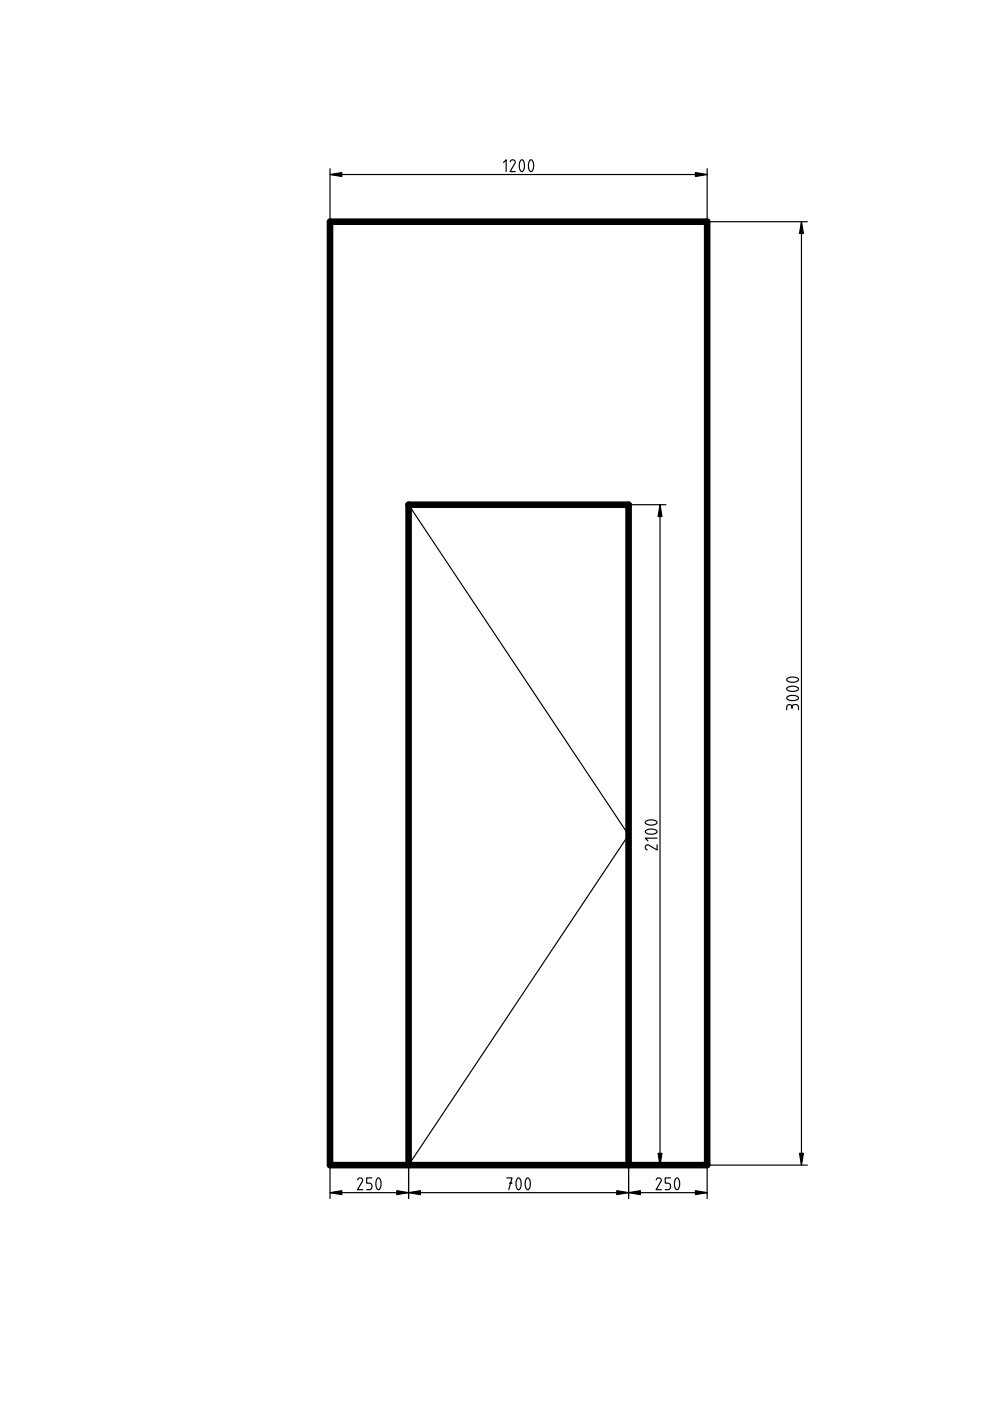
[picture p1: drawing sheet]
<svg xmlns="http://www.w3.org/2000/svg" width="210mm" height="297mm" viewBox="0 0 210 297" stroke-linecap="round" stroke-linejoin="round" font-family="sans-serif">
<path d="M70 47h79.9v200h-79.9zM86.6 247v-140h46.7v140" fill="none" stroke="#000" stroke-width="1.4"/>
<g fill="none" stroke="#000" stroke-width=".25">
<path d="M70 35.8v10.6M70 37h79.9M106.8 34.4l.5-.5v2.5M108.2 34.3a.54 .54 0 0 1 .6-.4 .54 .54 0 0 1 .4 .6l-1.1 1.9h1.2M110.4 34l.3-.1a1.68 1.68 0 0 1-.1 2.5 1.85 1.85 0 0 1-.2-2.4zM112.4 34l.2-.1a1.68 1.68 0 0 1 0 2.5 1.85 1.85 0 0 1-.2-2.4zM149.9 35.8v10.6M150.6 47h20.6M169.9 47v200M86.6 107l46.7 70-46.7 70M133.9 107h7.3M139.9 107v140"/>
<path d="M166.8 150.5v-.6a.56 .56 0 0 1 .6-.5 .56 .56 0 0 1 .5 .5 .71 .71 0 0 1 .7-.5 .71 .71 0 0 1 .7 .5v.6M166.9 147.8a1.7 1.7 0 0 1 2.4 .2 1.68 1.68 0 0 1-2.5 0zM166.9 145.8a1.7 1.7 0 0 1 2.4 .2 1.68 1.68 0 0 1-2.5 0zM166.9 143.9a1.7 1.7 0 0 1 2.4 .2 1.68 1.68 0 0 1-2.5 0zM167.9 149.9v.3M136.9 176.1a1.7 1.7 0 0 1 2.4 .2 1.68 1.68 0 0 1-2.5 0zM136.9 174.2a1.7 1.7 0 0 1 2.4 .2 1.68 1.68 0 0 1-2.5 0zM139.3 179.1v1.1l-1.8-1.1a.54 .54 0 0 0-.7 .4 .54 .54 0 0 0 .4 .7M139.3 177.7h-2.5l.6 .6M70 247.7v6.4M70 252.9h79.9M75.8 250.2a.54 .54 0 0 1 .7-.5 .54 .54 0 0 1 .4 .7l-1.1 1.8h1.1"/>
<path d="M78.9 249.7h-1.2v1.2h.6a.71 .71 0 0 1 .6 .6 .71 .71 0 0 1-.6 .7h-.6M80 249.8l.2-.1a1.68 1.68 0 0 1 0 2.5 1.85 1.85 0 0 1-.2-2.4zM86.6 247.7v6.4M107.5 249.7h1.1l-.7 2.5M108 250.9h.6M109.7 249.8l.3-.1a1.68 1.68 0 0 1-.1 2.5 1.85 1.85 0 0 1-.2-2.4zM111.7 249.8l.2-.1a1.68 1.68 0 0 1 0 2.5 1.85 1.85 0 0 1-.2-2.4zM133.3 247.7v6.4M133.9 247h7.3M139.1 250.2a.54 .54 0 0 1 .7-.5 .54 .54 0 0 1 .4 .7l-1.1 1.8h1.1M142.2 249.7h-1.1v1.2h.5a.71 .71 0 0 1 .6 .6 .71 .71 0 0 1-.6 .7h-.5M143.3 249.8l.3-.1a1.68 1.68 0 0 1-.1 2.5 1.85 1.85 0 0 1-.2-2.4z"/>
<path d="M149.9 247.7v6.4M150.6 247h20.6"/>
</g>
<path d="M70 37l2.5-.4v.8zM147.4 36.6l2.5 .4-2.5 .4zM169.9 47l.4 2.5h-.8zM139.9 107l.5 2.5h-.9zM70 252.9l2.5-.4v.8zM84.1 252.5l2.5 .4-2.5 .4zM86.6 252.9l2.5-.4v.8zM130.8 252.5l2.5 .4-2.5 .4zM133.3 252.9l2.5-.4v.8zM139.5 244.5h.9l-.5 2.5zM147.4 252.5l2.5 .4-2.5 .4zM169.5 244.5h.8l-.4 2.5z" fill="#000"/>
<path d="M70 37l2.5-.4v.8zM147.4 36.6l2.5 .4-2.5 .4zM169.9 47l.4 2.5h-.8zM139.9 107l.5 2.5h-.9zM70 252.9l2.5-.4v.8zM84.1 252.5l2.5 .4-2.5 .4zM86.6 252.9l2.5-.4v.8zM130.8 252.5l2.5 .4-2.5 .4zM133.3 252.9l2.5-.4v.8zM139.5 244.5h.9l-.5 2.5zM147.4 252.5l2.5 .4-2.5 .4zM169.5 244.5h.8l-.4 2.5z" fill="#000" stroke="#000" stroke-width=".25"/>
</svg>
